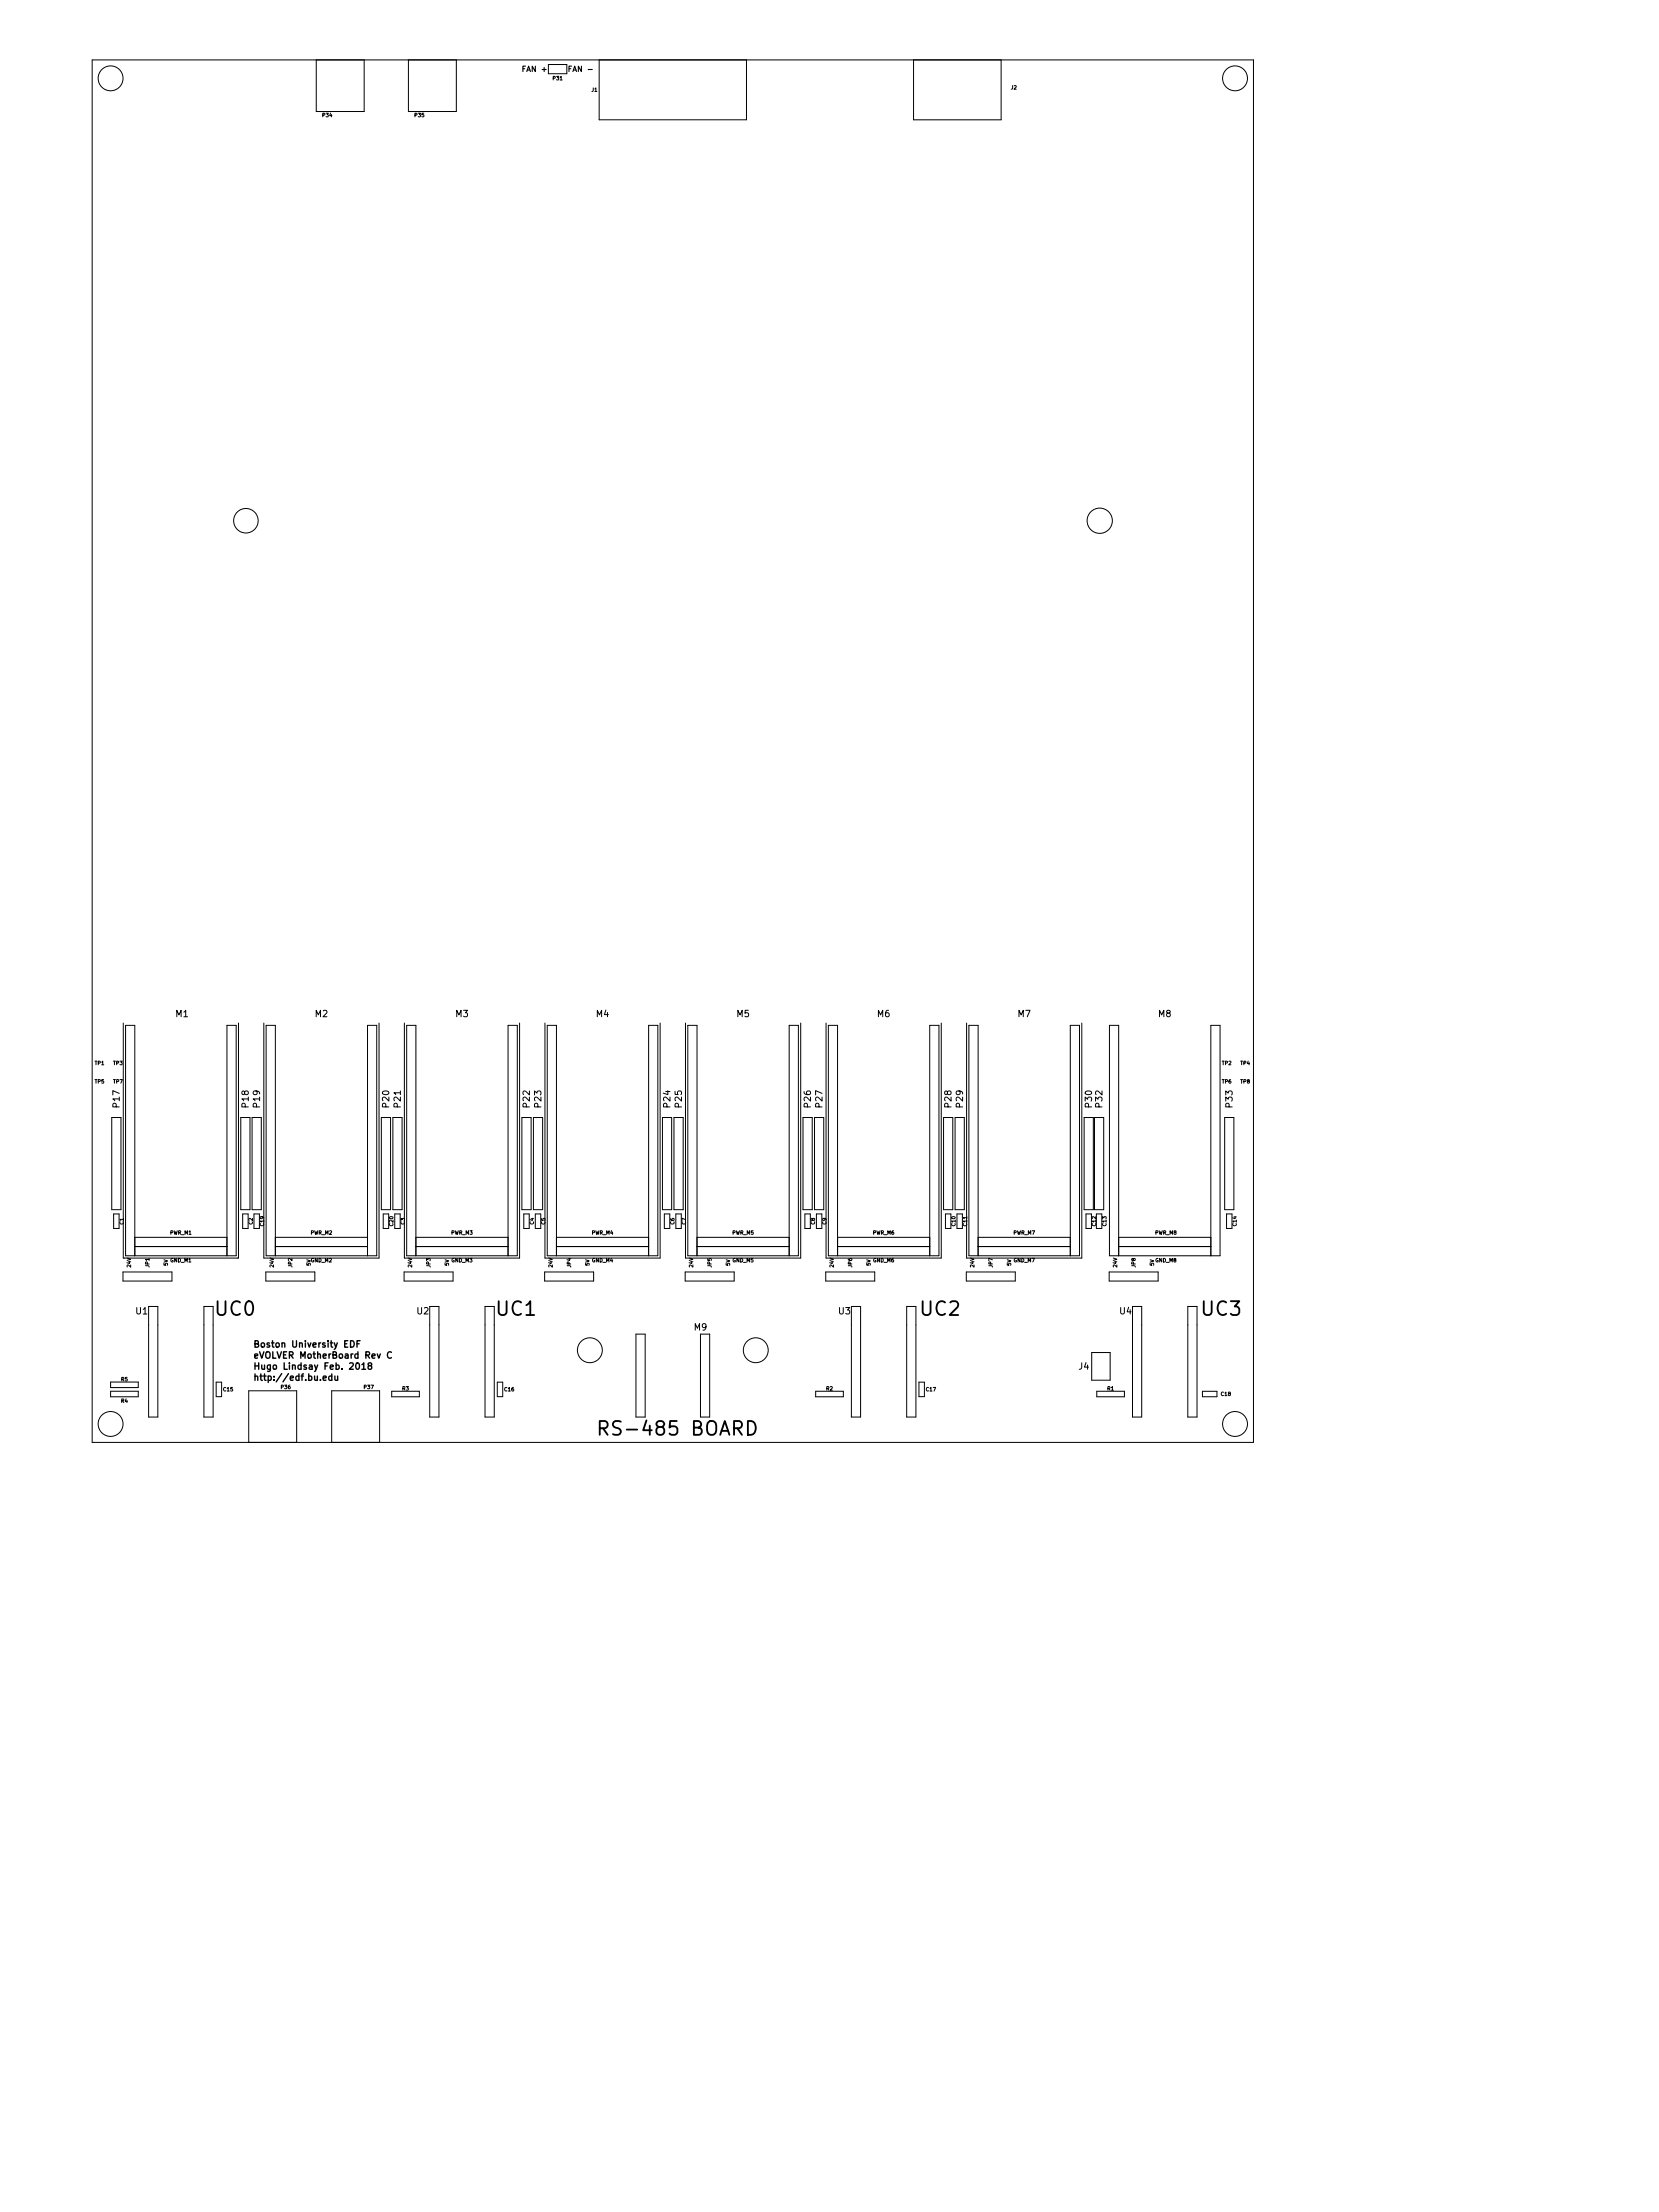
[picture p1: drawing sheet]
<svg xmlns="http://www.w3.org/2000/svg" width="457mm" height="610mm" viewBox="0 0 457 610" stroke-linecap="round" stroke-linejoin="round" font-family="sans-serif">
<defs><g id="words">
<g font-size="5.3">
<text x="59.5" y="362.6">UC0</text>
<text x="136.9" y="362.6">UC1</text>
<text x="253.8" y="362.6">UC2</text>
<text x="331.2" y="362.6">UC3</text>
<text x="167.2" y="395.6">RS-485 BOARD</text>
</g>
<g font-size="2.5">
<text x="48.4" y="280.3">M1</text>
<text x="86.9" y="280.3">M2</text>
<text x="125.6" y="280.3">M3</text>
<text x="164.3" y="280.3">M4</text>
<text x="203.1" y="280.3">M5</text>
<text x="241.8" y="280.3">M6</text>
<text x="280.5" y="280.3">M7</text>
<text x="319.3" y="280.3">M8</text>
<text x="33" y="305.1" transform="rotate(-90 33 305.1)">P17</text>
<text x="68.5" y="305.1" transform="rotate(-90 68.5 305.1)">P18</text>
<text x="71.6" y="305.1" transform="rotate(-90 71.6 305.1)">P19</text>
<text x="107.3" y="305.1" transform="rotate(-90 107.3 305.1)">P20</text>
<text x="110.4" y="305.1" transform="rotate(-90 110.4 305.1)">P21</text>
<text x="146" y="305.1" transform="rotate(-90 146 305.1)">P22</text>
<text x="149.2" y="305.1" transform="rotate(-90 149.2 305.1)">P23</text>
<text x="184.7" y="305.1" transform="rotate(-90 184.7 305.1)">P24</text>
<text x="187.9" y="305.1" transform="rotate(-90 187.9 305.1)">P25</text>
<text x="223.5" y="305.1" transform="rotate(-90 223.5 305.1)">P26</text>
<text x="226.6" y="305.1" transform="rotate(-90 226.6 305.1)">P27</text>
<text x="262.2" y="305.1" transform="rotate(-90 262.2 305.1)">P28</text>
<text x="265.4" y="305.1" transform="rotate(-90 265.4 305.1)">P29</text>
<text x="300.9" y="305.1" transform="rotate(-90 300.9 305.1)">P30</text>
<text x="303.8" y="305.1" transform="rotate(-90 303.8 305.1)">P32</text>
<text x="339.7" y="305.1" transform="rotate(-90 339.7 305.1)">P33</text>
<text x="37.5" y="362.2">U1</text>
<text x="114.9" y="362.2">U2</text>
<text x="231.1" y="362.2">U3</text>
<text x="308.6" y="362.2">U4</text>
<text x="69.8" y="371.3">Boston University EDF</text>
<text x="191.3" y="366.6">M9</text>
<text x="69.8" y="374.4">eVOLVER MotherBoard Rev C</text>
<text x="69.8" y="377.4">Hugo Lindsay Feb. 2018</text>
<text x="297.3" y="377.4">J4</text>
<text x="69.8" y="380.5">http://edf.bu.edu</text>
</g>
<g font-size="2.1">
<text x="144.3" y="19.8">FAN +</text>
<text x="157.2" y="19.8">FAN -</text>
</g>
<g font-size="1.4">
<text x="152.4" y="22.1">P31</text>
<text x="163.1" y="25.3">J1</text>
<text x="278.6" y="24.6">J2</text>
<text x="88.9" y="32.3">P34</text>
<text x="114.3" y="32.3">P35</text>
<text x="26.2" y="293.5">TP1</text>
<text x="31.2" y="293.5">TP3</text>
<text x="336.8" y="293.5">TP2</text>
<text x="341.9" y="293.5">TP4</text>
<text x="26.2" y="298.6">TP5</text>
<text x="31.2" y="298.6">TP7</text>
<text x="336.8" y="298.6">TP6</text>
<text x="341.9" y="298.6">TP8</text>
<text x="34.1" y="337.4" transform="rotate(-90 34.1 337.4)">C1</text>
<text x="46.9" y="340.2">PWR_M1</text>
<text x="69.6" y="337.4" transform="rotate(-90 69.6 337.4)">C2</text>
<text x="72.7" y="337.8" transform="rotate(-90 72.7 337.8)">C19</text>
<text x="85.6" y="340.2">PWR_M2</text>
<text x="108.4" y="337.8" transform="rotate(-90 108.4 337.8)">C20</text>
<text x="111.5" y="337.4" transform="rotate(-90 111.5 337.4)">C3</text>
<text x="124.3" y="340.2">PWR_M3</text>
<text x="147.1" y="337.4" transform="rotate(-90 147.1 337.4)">C4</text>
<text x="150.3" y="337.4" transform="rotate(-90 150.3 337.4)">C5</text>
<text x="163.1" y="340.2">PWR_M4</text>
<text x="185.8" y="337.4" transform="rotate(-90 185.8 337.4)">C6</text>
<text x="189" y="337.4" transform="rotate(-90 189 337.4)">C7</text>
<text x="201.8" y="340.2">PWR_M5</text>
<text x="224.6" y="337.4" transform="rotate(-90 224.6 337.4)">C8</text>
<text x="227.7" y="337.4" transform="rotate(-90 227.7 337.4)">C9</text>
<text x="240.5" y="340.2">PWR_M6</text>
<text x="263.3" y="337.8" transform="rotate(-90 263.3 337.8)">C10</text>
<text x="266.5" y="337.8" transform="rotate(-90 266.5 337.8)">C11</text>
<text x="279.3" y="340.2">PWR_M7</text>
<text x="302" y="337.8" transform="rotate(-90 302 337.8)">C12</text>
<text x="304.9" y="337.8" transform="rotate(-90 304.9 337.8)">C13</text>
<text x="318.3" y="340.2">PWR_M8</text>
<text x="340.8" y="337.8" transform="rotate(-90 340.8 337.8)">C14</text>
<text x="46.9" y="347.8">GND_M1</text>
<text x="85.7" y="347.8">GND_M2</text>
<text x="124.4" y="347.8">GND_M3</text>
<text x="163.2" y="347.8">GND_M4</text>
<text x="201.9" y="347.8">GND_M5</text>
<text x="240.6" y="347.8">GND_M6</text>
<text x="279.4" y="347.8">GND_M7</text>
<text x="318.4" y="347.8">GND_M8</text>
<text x="36.1" y="349.2" transform="rotate(-90 36.1 349.2)">24V</text>
<text x="41.1" y="349.2" transform="rotate(-90 41.1 349.2)">JP1</text>
<text x="46.2" y="348.8" transform="rotate(-90 46.2 348.8)">5V</text>
<text x="75.4" y="349.2" transform="rotate(-90 75.4 349.2)">24V</text>
<text x="80.5" y="349.2" transform="rotate(-90 80.5 349.2)">JP2</text>
<text x="85.6" y="348.8" transform="rotate(-90 85.6 348.8)">5V</text>
<text x="113.5" y="349.2" transform="rotate(-90 113.5 349.2)">24V</text>
<text x="118.6" y="349.2" transform="rotate(-90 118.6 349.2)">JP3</text>
<text x="123.7" y="348.8" transform="rotate(-90 123.7 348.8)">5V</text>
<text x="152.3" y="349.2" transform="rotate(-90 152.3 349.2)">24V</text>
<text x="157.3" y="349.2" transform="rotate(-90 157.3 349.2)">JP4</text>
<text x="162.4" y="348.8" transform="rotate(-90 162.4 348.8)">5V</text>
<text x="191" y="349.2" transform="rotate(-90 191 349.2)">24V</text>
<text x="196.1" y="349.2" transform="rotate(-90 196.1 349.2)">JP5</text>
<text x="201.2" y="348.8" transform="rotate(-90 201.2 348.8)">5V</text>
<text x="229.7" y="349.2" transform="rotate(-90 229.7 349.2)">24V</text>
<text x="234.8" y="349.2" transform="rotate(-90 234.8 349.2)">JP6</text>
<text x="239.9" y="348.8" transform="rotate(-90 239.9 348.8)">5V</text>
<text x="268.5" y="349.2" transform="rotate(-90 268.5 349.2)">24V</text>
<text x="273.6" y="349.2" transform="rotate(-90 273.6 349.2)">JP7</text>
<text x="278.6" y="348.8" transform="rotate(-90 278.6 348.8)">5V</text>
<text x="307.8" y="349.2" transform="rotate(-90 307.8 349.2)">24V</text>
<text x="312.9" y="349.2" transform="rotate(-90 312.9 349.2)">JP8</text>
<text x="318" y="348.8" transform="rotate(-90 318 348.8)">5V</text>
<text x="33.4" y="380.6">R5</text>
<text x="61.6" y="383.4">C15</text>
<text x="77.5" y="382.8">P36</text>
<text x="100.4" y="382.8">P37</text>
<text x="110.9" y="383.2">R3</text>
<text x="139.1" y="383.4">C16</text>
<text x="227.7" y="383.2">R2</text>
<text x="255.3" y="383.4">C17</text>
<text x="305.2" y="383.2">R1</text>
<text x="33.4" y="386.6">R4</text>
<text x="336.5" y="384.7">C18</text>
</g>
</g></defs>
<g fill="none" stroke="#000" stroke-width=".28">
<path d="M25.4 16.5h320v381h-320zM87.2 16.5v14.2h13.2v-14.2M112.6 16.5v14.2h13.2v-14.2M151.1 17.8h5.1v2.5h-5.1zM165.1 16.5v16.5h40.6v-16.5M251.8 16.5v16.5h24.1v-16.5M34 281.9v64.8h31.7v-64.8M72.7 281.9v64.8h31.8v-64.8M111.4 281.9v64.8h31.8v-64.8M150.2 281.9v64.8h31.7v-64.8M188.9 281.9v64.8h31.8v-64.8M227.6 281.9v64.8h31.8v-64.8"/>
<path d="M266.4 281.9v64.8h31.7v-64.8M30.8 308h2.5v25.4h-2.5zM66.4 308h2.5v25.4h-2.5zM69.5 308h2.5v25.4h-2.5zM105.1 308h2.5v25.4h-2.5zM108.3 308h2.5v25.4h-2.5zM143.8 308h2.6v25.4h-2.6zM147 308h2.5v25.4h-2.5zM182.6 308h2.5v25.4h-2.5zM185.7 308h2.6v25.4h-2.6zM221.3 308h2.5v25.4h-2.5zM224.5 308h2.5v25.4h-2.5z"/>
<path d="M260 308h2.6v25.4h-2.6zM263.2 308h2.5v25.4h-2.5zM298.8 308h2.5v25.4h-2.5zM301.6 308h2.6v25.4h-2.6zM337.5 308h2.5v25.4h-2.5zM31.3 334.6h1.5v3.9h-1.5zM66.9 334.6h1.5v3.9h-1.5zM70 334.6h1.5v3.9h-1.5zM105.6 334.6h1.5v3.9h-1.5zM108.8 334.6h1.5v3.9h-1.5zM144.3 334.6h1.5v3.9h-1.5zM147.5 334.6h1.5v3.9h-1.5z"/>
<path d="M183.1 334.6h1.5v3.9h-1.5zM186.3 334.6h1.5v3.9h-1.5zM221.8 334.6h1.5v3.9h-1.5zM225 334.6h1.5v3.9h-1.5zM260.6 334.6h1.5v3.9h-1.5zM263.7 334.6h1.5v3.9h-1.5zM299.3 334.6h1.5v3.9h-1.5zM302.1 334.6h1.5v3.9h-1.5zM338 334.6h1.5v3.9h-1.5zM33.9 350.5h13.5v2.5h-13.5zM37.1 346.1v-63.5h-2.5v63.5h30.5v-63.5h-2.6v63.5M37.1 343.5h25.4"/>
<path d="M37.1 341h25.4M73.3 350.5h13.5v2.5h-13.5zM75.9 346.1v-63.5h-2.6v63.5h30.5v-63.5h-2.5v63.5M75.9 343.5h25.4M75.9 341h25.4M111.4 350.5h13.5v2.5h-13.5zM114.6 346.1v-63.5h-2.5v63.5h30.5v-63.5h-2.6v63.5M114.6 343.5h25.4M114.6 341h25.4M150.1 350.5h13.5v2.5h-13.5zM153.4 346.1v-63.5h-2.6v63.5h30.5v-63.5h-2.5v63.5M153.4 343.5h25.4"/>
<path d="M153.4 341h25.4M188.8 350.5h13.5v2.5h-13.5zM192.1 346.1v-63.5h-2.6v63.5h30.5v-63.5h-2.5v63.5M192.1 343.5h25.4M192.1 341h25.4M227.6 350.5h13.5v2.5h-13.5zM230.8 346.1v-63.5h-2.5v63.5h30.5v-63.5h-2.6v63.5M230.8 343.5h25.4M230.8 341h25.4M266.3 350.5h13.5v2.5h-13.5zM269.6 346.1v-63.5h-2.6v63.5h30.5v-63.5h-2.5v63.5M269.6 343.5h25.4"/>
<path d="M269.6 341h25.4M305.7 350.5h13.5v2.5h-13.5zM308.3 346.1v-63.5h-2.5v63.5h30.4v-63.5h-2.5v63.5M308.3 343.5h25.4M308.3 341h25.4M41 360h2.5v30.5h-2.5zM56.2 360h2.5v30.5h-2.5zM118.4 360h2.6v30.5h-2.6zM133.7 360h2.5v30.5h-2.5zM234.6 360h2.6v30.5h-2.6zM249.9 360h2.5v30.5h-2.5zM300.9 372.7h5v7.7h-5z"/>
<path d="M312.1 360h2.5v30.5h-2.5zM327.3 360h2.6v30.5h-2.6zM30.5 383.4h7.6v1.5h-7.6zM30.5 380.9h7.6v1.5h-7.6zM59.6 380.9h1.5v4h-1.5zM68.5 397.5v-14.2h13.3v14.2M91.4 397.5v-14.2h13.2v14.2M107.9 383.4h7.7v1.5h-7.7zM137 380.9h1.5v4h-1.5zM175.3 390.5v-22.8h2.5v22.8M193 390.5v-22.8h2.6v22.8M224.8 383.4h7.6v1.5h-7.6z"/>
<path d="M253.2 380.9h1.5v4h-1.5zM302.3 383.4h7.6v1.5h-7.6zM331.4 383.4h4v1.5h-4z"/>
<circle cx="30.5" cy="21.6" r="3.4"/>
<circle cx="340.4" cy="21.6" r="3.4"/>
<circle cx="67.8" cy="143.5" r="3.4"/>
<circle cx="303.1" cy="143.5" r="3.5"/>
<circle cx="162.6" cy="372.1" r="3.4"/>
<circle cx="208.3" cy="372.1" r="3.4"/>
<circle cx="30.5" cy="392.4" r="3.4"/>
<circle cx="340.4" cy="392.4" r="3.4"/>
</g>
<path d="M165.3 393.6h1.4a1.03 1.03 0 0 0 .8-1 1.03 1.03 0 0 0-.8-1h-1.4v3.8M206.1 391.6a2.01 2.01 0 0 1 2.2 1.3 2.01 2.01 0 0 1-.7 2.3l-1.5 .2z" fill="none" stroke="#000" stroke-width=".51"/>
<path d="M91.4 379.3l-.5-.1-.3 .4 .2 .7h.6M91.4 378.6v1.8M92.3 379.2l.1 1.1 .6-.1M93 379.2v1.2M96.6 369.5a.9 .9 0 0 1 1 .9 .9 .9 0 0 1-1 .9zM98.2 375.8l.3-.2a.95 .95 0 0 1 .6 .9 .95 .95 0 0 1-.6 .9l-.5-.7zM98.4 370.3h.6M99.2 369.5h-.8v1.8M99.7 376.1l.5-.5v1.8M99.7 377.4h1.1M101.8 376.3l-.4-.3 .1-.2 .3-.2 .5 .1 .1 .5-.8 .2-.2 .3v.3l.4 .4h.3l.3-.4v-.5l-.3-.2M107.9 372.7a.84 .84 0 0 0-1.2 .6 .84 .84 0 0 0 .8 1l.4-.2" fill="none" stroke="#000" stroke-width=".38"/>
<use href="#words"/>
</svg>
